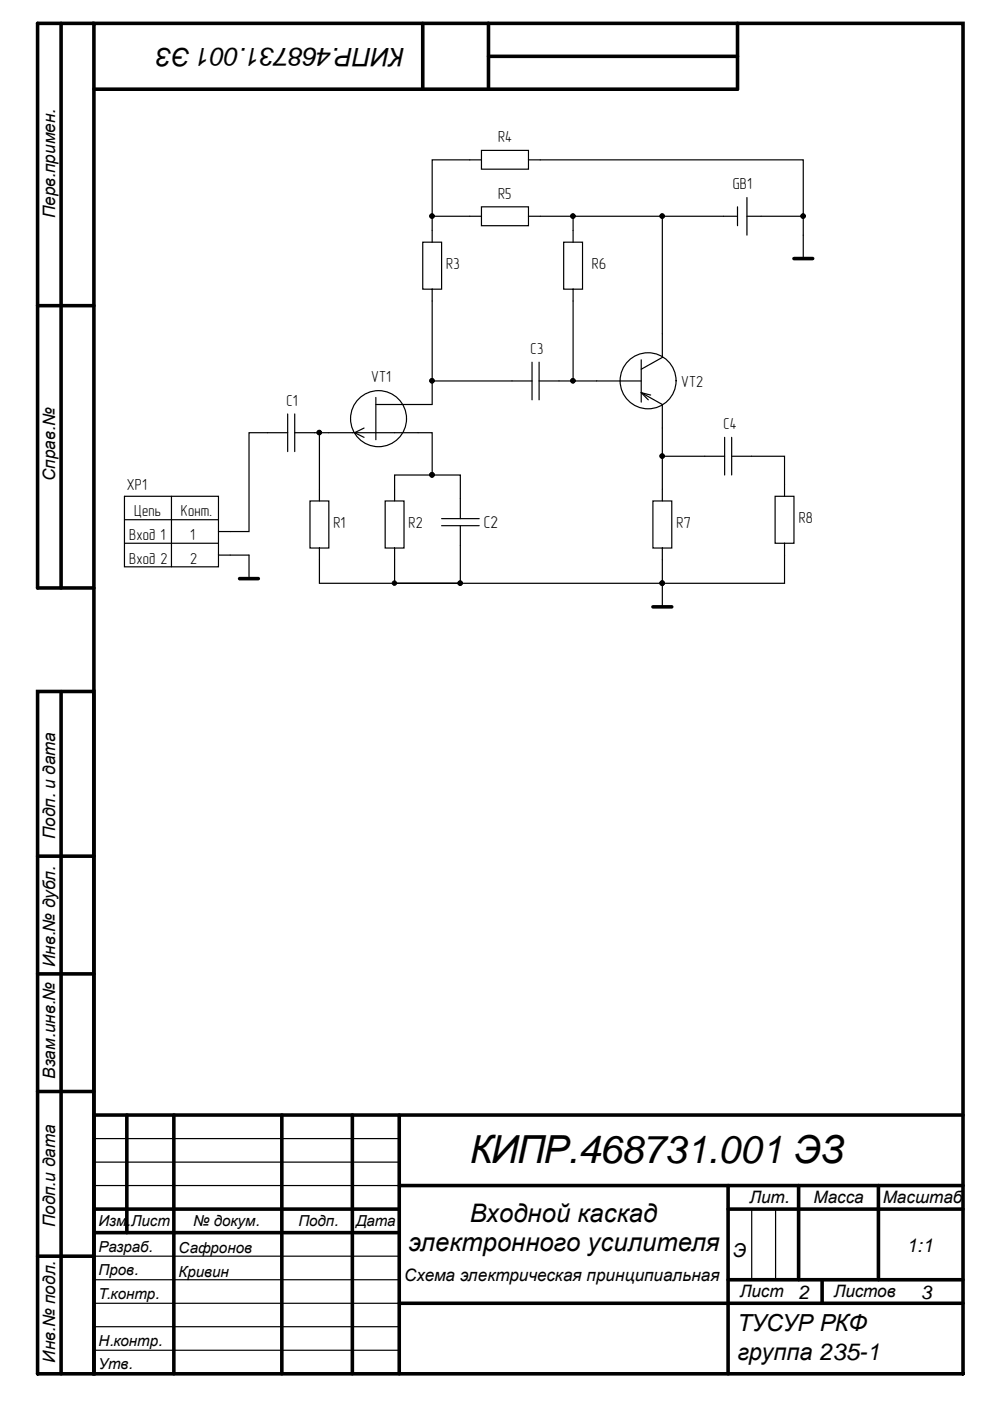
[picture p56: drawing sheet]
<svg xmlns="http://www.w3.org/2000/svg" width="210mm" height="297mm" viewBox="0 0 210 297" stroke-linecap="round" stroke-linejoin="round" font-family="sans-serif">
<defs><g id="words">
<text font-size="8.2" x="99.6" y="246.7">КИПР.468731.001 ЭЗ</text>
<g font-size="5.4">
<text x="85.9" y="10.1" transform="rotate(-180 85.9 10.1)">КИПР.468731.001 ЭЗ</text>
<text x="99.6" y="259.2">Входной каскад</text>
<text x="86.6" y="265.2">электронного усилителя</text>
</g>
<g font-size="5">
<text x="156.4" y="282.2">ТУСУР РКФ</text>
<text x="156.4" y="288.2">группа 235-1</text>
</g>
<g font-size="4.1">
<text x="155.4" y="266.4">Э</text>
<text x="192.2" y="265.4">1:1</text>
<text x="169.4" y="275.5">2</text>
<text x="195.3" y="275.5">3</text>
</g>
<g font-size="3.6">
<text x="11.7" y="46.2" transform="rotate(-90 11.7 46.2)">Перв.примен.</text>
<text x="11.7" y="102" transform="rotate(-90 11.7 102)">Справ.№</text>
<text x="102.6" y="111.9">C2</text>
<text x="11.7" y="177.9" transform="rotate(-90 11.7 177.9)">Подп. и дата</text>
<text x="11.7" y="205" transform="rotate(-90 11.7 205)">Инв.№ дубл.</text>
<text x="11.7" y="228.7" transform="rotate(-90 11.7 228.7)">Взам.инв.№</text>
<text x="158.9" y="255.1">Лит.</text>
<text x="172.5" y="255.1">Масса</text>
<text x="187.2" y="255.1">Масштаб</text>
<text x="11.7" y="260.2" transform="rotate(-90 11.7 260.2)">Подп.и дата</text>
<text x="85.7" y="271.6">Схема электрическая принципиальная</text>
<text x="156.9" y="275.1">Лист</text>
<text x="176.8" y="275.1">Листов</text>
<text x="11.7" y="288.9" transform="rotate(-90 11.7 288.9)">Инв.№ подл.</text>
</g>
<g font-size="3.4">
<text x="105.6" y="30.1">R4</text>
<text x="155.4" y="40.2">GB1</text>
<text x="105.6" y="42.1">R5</text>
<text x="94.6" y="57.1">R3</text>
<text x="125.5" y="57.1">R6</text>
<text x="112.5" y="75.1">C3</text>
<text x="78.7" y="81">VT1</text>
<text x="144.4" y="82.1">VT2</text>
<text x="60.7" y="86">C1</text>
<text x="153.4" y="91">C4</text>
<text x="26.9" y="103.9">XP1</text>
<text x="28.4" y="109.4">Цепь</text>
<text x="38.4" y="109.4">Конт.</text>
<text x="70.7" y="112">R1</text>
<text x="86.6" y="112">R2</text>
<text x="143.5" y="112">R7</text>
<text x="169.4" y="110.9">R8</text>
<text x="27.4" y="114.4">Вход 1</text>
<text x="27.4" y="119.5">Вход 2</text>
<text x="40.3" y="114.4">1</text>
<text x="40.3" y="119.5">2</text>
</g>
<g font-size="3.2">
<text x="20.9" y="259.9">Изм.</text>
<text x="27.8" y="259.9">Лист</text>
<text x="41" y="259.9">№ докум.</text>
<text x="63.3" y="259.9">Подп.</text>
<text x="75.5" y="259.9">Дата</text>
<text x="20.9" y="265.4">Разраб.</text>
<text x="37.9" y="265.7">Сафронов</text>
<text x="20.9" y="275.4">Т.контр.</text>
<text x="20.9" y="270.4">Пров.</text>
<text x="37.9" y="270.7">Кривин</text>
<text x="20.9" y="285.4">Н.контр.</text>
<text x="20.9" y="290.4">Утв.</text>
</g>
</g></defs>
<g fill="none" stroke="#000" stroke-width=".76">
<path d="M13 5v119.7M19.9 5h184.3v286.3h-184.3zM19.9 5h-11.9v119.7h11.9M89.6 5v13.9M103.6 4.9v14M103.6 11.9h52.8M156.4 5v13.9h-136.5M168.3 54.8h4M8 64.8h11.9M50.8 122.7h4M138.4 128.7h4M8 146.6h11.9v144.7h-11.9z"/>
<path d="M13 146.6v144.7M8 181.5h11.9M8 206.5h11.9M8 231.4h11.9M26.9 236.4v24.9M36.9 236.4v54.9M59.8 236.4v54.9M74.7 236.4v54.9M84.6 236.4v54.9M204.2 236.4h-184.3v54.9M19.9 256.4h64.7M84.6 251.4h119.6"/>
<path d="M154.4 251.4v39.9M154.4 256.4h49.8M169.3 251.4v19.9M186.2 251.4v19.9M8 266.3h11.9M19.9 261.3h64.7M84.6 276.3h119.6M154.4 271.3h49.8M174.3 271.3v5"/>
</g>
<g fill="none" stroke="#000" stroke-width=".25">
<path d="M102.1 31.9h9.9v4h-9.9zM102.1 33.9h-10.5v17.5M112 33.9h58.3v12M89.6 51.4h4v9.9h-4zM91.6 45.9h10.5M102.1 43.8h9.9v4.1h-9.9zM112 45.9h44.4M119.5 51.4h4v9.9h-4zM121.5 45.9v5.5M140.4 45.9v29.9l-4.4 2.5M156.4 43.8v4.1M158.4 45.9h11.9v9"/>
<path d="M158.4 41.9v8M168.3 54.9h4M91.6 61.3v24.5h-11.9M112.8 76.8v8M114.3 76.8v8M121.5 61.3v19.5h-7.2M136 76.3v9M61 91.7h-8.2v21h-6.5M61 87.8v7.9M62.5 91.7h5.2M62.5 87.8v7.9M77.2 90.8l-2 .9 2 1"/>
<path d="M79.7 84.3v8.9M91.6 80.8h21.2M121.5 80.8h14.5M136 83.3l4.4 2.5v20.4M136 83.3l2 .5M136 83.3l1.4 1.5M140.4 96.7h13.2M153.6 92.7v8M155.1 96.7h11.2v8.5M155.1 92.7v8M26.4 105.2h19.9v15h-19.9zM26.4 110.2h19.9"/>
<path d="M26.4 115.2h19.9M36.4 105.2v15M46.3 117.7h6.5v5.1M65.7 106.2h4v10h-4zM67.7 116.2v7.5h29.9h-13.9v-7.5M81.7 106.2h4v10h-4zM91.6 100.7v-9h-23.9v14.5M91.6 100.7h-7.9v5.5M91.6 100.7h6v9.3M93.6 110h8M93.6 111.5h8M97.6 111.5v12.2h42.8v-7.5"/>
<path d="M138.4 106.2h4v10h-4zM164.3 105.2h4v10h-4zM166.3 115.2v8.5h-25.9v5M50.8 122.8h4M138.4 128.7h4.1M19.9 251.4h64.7M19.9 241.4h64.7M19.9 246.4h64.7M159.4 256.4v14.9M164.4 256.4v14.9M19.9 271.3h64.7M19.9 276.3h64.7"/>
<path d="M19.9 266.3h64.7M19.9 286.3h64.7M19.9 281.3h64.7"/>
<circle cx="80.3" cy="88.8" r="5.9"/>
<circle cx="137.4" cy="80.7" r="5.9"/>
</g>
<g fill="#000" stroke="#000" stroke-width=".21">
<circle cx="91.6" cy="45.8" r=".47"/>
<circle cx="121.5" cy="45.8" r=".47"/>
<circle cx="140.4" cy="45.8" r=".47"/>
<circle cx="170.3" cy="45.8" r=".47"/>
<circle cx="67.7" cy="91.7" r=".47"/>
<circle cx="91.6" cy="80.7" r=".47"/>
<circle cx="121.5" cy="80.7" r=".47"/>
<circle cx="140.4" cy="96.7" r=".47"/>
<circle cx="91.6" cy="100.7" r=".47"/>
<circle cx="83.6" cy="123.6" r=".47"/>
<circle cx="97.6" cy="123.6" r=".47"/>
<circle cx="140.4" cy="123.6" r=".47"/>
</g>
<use href="#words"/>
</svg>
